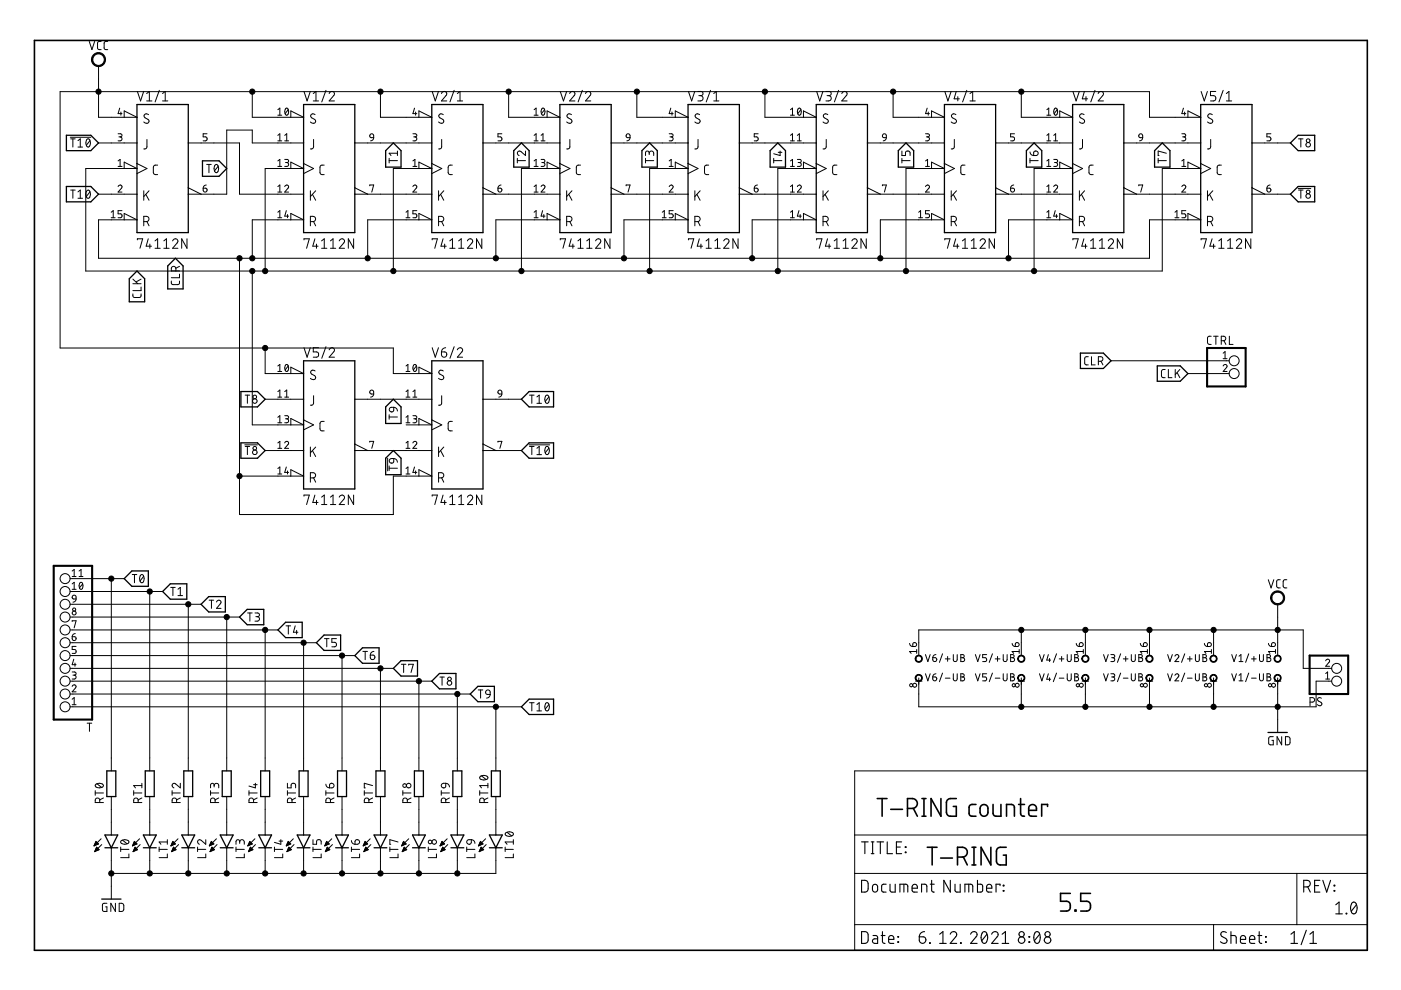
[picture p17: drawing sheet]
<svg xmlns="http://www.w3.org/2000/svg" width="297mm" height="210mm" viewBox="0 0 297 210" stroke-linecap="round" stroke-linejoin="round" font-family="sans-serif">
<g fill="none" stroke="#000" stroke-width=".21">
<path d="M18.9 8.8l.6 1.7 .6-1.7M20.9 14v10.9h8.1l-2.7-1.4v1.4M21.4 8.8h-.5l-.2 .4v1.1l.2 .2h.5M22.8 8.8h-.5l-.2 .4v1.1l.2 .2h.5M29.1 19.4l.7 2 .7-2M31.1 19.8l.6-.4v2M33.8 19.2l-.9 2.4M34.5 19.8l.5-.4v2M53.5 19.4v5.5h10.9l-2.7-1.4v1.4M64.5 19.4l.6 2 .7-2M66.4 19.8l.6-.4v2M69.1 19.2l-.9 2.4"/>
<path d="M69.8 19.8a.55 .55 0 0 1 .8-.4 .55 .55 0 0 1 .1 .9l-.9 1.1h1.1M80.7 19.4v5.5h10.8l-2.7-1.4v1.4M91.6 19.4l.7 2 .7-2M93.6 19.8a.55 .55 0 0 1 .8-.4 .55 .55 0 0 1 .2 .9l-1 1.1h1.1M96.3 19.2l-.9 2.4M97 19.8l.5-.4v2M107.8 19.4v5.5h10.9l-2.7-1.4v1.4M118.8 19.4l.7 2 .6-2M120.8 19.8a.55 .55 0 0 1 .8-.4 .55 .55 0 0 1 .1 .9l-.9 1.1h1.1M123.5 19.2l-.9 2.4M124.1 19.8a.55 .55 0 0 1 .8-.4 .55 .55 0 0 1 .2 .9l-1 1.1h1.2M135 19.4v5.5h10.9l-2.7-1.4v1.4"/>
<path d="M146 19.4l.6 2 .7-2M148 19.4h.6a.44 .44 0 0 1 .5 .4 .44 .44 0 0 1-.5 .5h-.4M150.6 19.2l-.9 2.4M151.3 19.8l.6-.4v2M162.2 19.4v5.5h10.9l-2.8-1.4v1.4M173.1 19.4l.7 2 .7-2M175.1 19.4h.7a.44 .44 0 0 1 .4 .4 .44 .44 0 0 1-.4 .5h-.5M177.8 19.2l-.9 2.4M178.5 19.8a.55 .55 0 0 1 .8-.4 .55 .55 0 0 1 .1 .9l-.9 1.1h1.1M189.4 19.4v5.5h10.8l-2.7-1.4v1.4M200.3 19.4l.7 2 .7-2M202.7 19.4l-.4 1.6h1.1"/>
<path d="M205 19.2l-.9 2.4M205.7 19.8l.5-.4v2M216.5 19.4v5.5h10.9l-2.7-1.4v1.4M227.5 19.4l.7 2 .6-2M229.9 19.4l-.4 1.6h1.1M232.2 19.2l-.9 2.4M232.8 19.8a.55 .55 0 0 1 .8-.4 .55 .55 0 0 1 .2 .9l-1 1.1h1.2M254.7 19.4l.6 2 .7-2M257.8 19.4h-1.2v.9h.7a.57 .57 0 0 1 .5 .5 .57 .57 0 0 1-.5 .6h-.7M259.3 19.2l-.9 2.4M260 19.8l.6-.4v2M14.9 29.1h4.4"/>
<path d="M15 29.4h.9M15.5 29.4v1.8M16.5 29.8l.5-.4v1.8M16.5 31.2h1M18.4 29.5l.3-.1a1.02 1.02 0 0 1 0 1.8 1.09 1.09 0 0 1-.3-1.7zM19.1 29.8l-.8 1M20.9 30.3h8.1M25 28.4h.7l.2 .2-.2 .4h-.5M25 39.6a.41 .41 0 0 1 .6-.4 .41 .41 0 0 1 .2 .7l-.8 .8h.9M25 34.1l.5-.3v1.5M25 35.3h.9M25.4 22.9l-.4 1.2h.9"/>
<path d="M25.5 29a.42 .42 0 0 1 .4 .4 .42 .42 0 0 1-.4 .5h-.5M25.6 23.7v.7M26.3 35.7v-1.3l2.7 1.3h-10.8v21.8h228.2v-21.8h8.2l-2.7-1.3v1.3M29 34.7l2.2 1-2.2 1.1M31.1 21.4h1.1M31.2 29.6l-.1 1.7-.2 .2-.4 .1M31.5 24.3a.51 .51 0 0 0-.8-.1 .51 .51 0 0 0 .1 .8l.6 .3a.47 .47 0 0 1 .1 .6 .47 .47 0 0 1-.6 .2l-.4-.2M33.4 35h-.6l-.3 .5 .1 1.2 .2 .3h.6M34.5 21.4h1.1M39.9 39.8l2.7 1.4M39.9 30.3h10.9v10.9h13.6M43.1 39.9h.5a.42 .42 0 0 1 .3 .5 .42 .42 0 0 1-.4 .3 .42 .42 0 0 1-.4-.4z"/>
<path d="M43.7 39.2l-.5 .3-.1 .4M43.8 34.9h1M43.9 28.4h-.8v.6h.5a.44 .44 0 0 1 .3 .4 .44 .44 0 0 1-.3 .5h-.5M44.3 34.9v1.7M45.6 35l.3-.1a1.04 1.04 0 0 1 0 1.7 1.09 1.09 0 0 1-.3-1.6zM46.2 35.3l-.7 .9M58.9 29.9h.8M58.9 35.3h.8M58.9 23.3l.4-.4v1.5M58.9 28.7l.4-.3v1.5M58.9 34.1l.4-.3v1.5M58.9 39.6l.4-.4v1.5"/>
<path d="M58.9 24.4h.8M60.4 33.8h.6l.2 .3-.2 .3-.5 .1M60.4 39.6a.41 .41 0 0 1 .5-.3 .41 .41 0 0 1 .2 .6l-.7 .8h.8M60.4 29.9h.8M60.4 28.7l.4-.3v1.5M60.6 23l.2-.1a.9 .9 0 0 1 0 1.5 .95 .95 0 0 1-.2-1.4zM60.8 34.5a.41 .41 0 0 1 .4 .4 .41 .41 0 0 1-.4 .4h-.4M61.1 23.3l-.6 .8M61.7 35.7v-1.3l2.7 1.3h-8.2v21.8M64.4 30.3h-10.9v-2.7h-5.4v13.6h-8.2M64.4 34.7l2.1 1-2.1 1.1M66.4 21.4h1.1"/>
<path d="M66.5 29.6l-.1 1.7-.2 .2-.4 .1M66.8 24.3a.5 .5 0 0 0-.8-.1 .5 .5 0 0 0 .1 .8l.6 .3a.47 .47 0 0 1 .2 .6 .47 .47 0 0 1-.7 .2l-.4-.2M68.7 35h-.6l-.3 .5 .1 1.2 .2 .3h.6M75.2 30.3h16.3M75.2 39.8l2.8 1.4M78.4 39.4v-.2h.8l-.4 1.5M78.5 28.5l.3-.1 .3 .1 .1 .7-.7-.1-.1-.3zM79.2 29.2l-.1 .4-.5 .3M82.5 34.1h1.8M82.5 33.6v.9M84.3 32.5h-1.8l.4 .5M84.3 32v1"/>
<path d="M87.5 28.4h.7l.2 .2-.2 .4h-.5M87.5 39.6a.41 .41 0 0 1 .6-.3 .41 .41 0 0 1 .1 .6l-.7 .8h.9M87.5 35.3h.9M87.5 34.1l.5-.3v1.5M87.9 22.9l-.4 1.2h.9M88 29a.42 .42 0 0 1 .4 .4 .42 .42 0 0 1-.4 .5h-.5M88.1 23.7v.7M88.8 35.7v-1.3l2.7 1.3h-8.1v21.8M91.5 34.7l2.2 1-2.2 1.1M93.6 29.6v1.7l-.2 .2-.4 .1M94 24.3a.5 .5 0 0 0-.8-.1 .5 .5 0 0 0 .1 .8l.6 .3a.5 .5 0 0 1 0 .8 .5 .5 0 0 1-.7-.1l-.2-.1M95.9 35h-.6l-.3 .5 .1 1.2 .2 .3h.6"/>
<path d="M97 21.4h1.1M102.4 30.3h16.3M102.4 39.8l2.7 1.4M105.6 39.9h.5a.41 .41 0 0 1 .3 .5 .41 .41 0 0 1-.4 .3 .41 .41 0 0 1-.4-.4zM106.2 39.2l-.5 .3-.1 .4M106.4 28.4h-.8v.6h.5a.43 .43 0 0 1 .3 .4 .43 .43 0 0 1-.3 .5h-.5M109.7 34.1h1.7M109.7 33.6v.9M111.4 32v1l-.9-.8a.48 .48 0 0 0-.8 .1 .48 .48 0 0 0 .4 .7M113.2 29.9h.9M113.2 35.3h.9M113.2 24.4h.9"/>
<path d="M113.2 23.3l.5-.4v1.5M113.2 28.7l.5-.3v1.5M113.2 34.1l.5-.3v1.5M113.2 39.6l.5-.4v1.5M114.7 33.8h.7l.1 .3-.1 .3-.5 .1M114.7 39.6a.41 .41 0 0 1 .6-.3 .41 .41 0 0 1 .1 .6l-.7 .8h.8M114.7 29.9h.8M114.7 28.7l.4-.3v1.5M114.9 23l.2-.1a.88 .88 0 0 1 0 1.5 .93 .93 0 0 1-.2-1.4zM115.1 34.5a.41 .41 0 0 1 .4 .4 .41 .41 0 0 1-.4 .4h-.4M115.5 23.3l-.7 .8M116 35.7v-1.3l2.7 1.3h-8.1v21.8"/>
<path d="M118.7 34.7l2.1 1-2.1 1.1M120.8 29.6v1.7l-.3 .2-.4 .1M121.2 24.3a.5 .5 0 0 0-.8-.1 .5 .5 0 0 0 0 .8l.7 .3a.5 .5 0 0 1 0 .8 .5 .5 0 0 1-.7-.1l-.3-.1M123.1 35h-.6l-.3 .5v1.2l.3 .3h.6M129.6 30.3h16.3M129.6 39.8l2.7 1.4M132.8 39.4v-.2h.8l-.4 1.5M132.9 28.5l.3-.1 .3 .1 .1 .7-.8-.1zM133.6 29.2l-.3 .5-.4 .2M136.9 34.1h1.7M136.9 33.6v.9M137.6 32.5a.48 .48 0 0 1 .5-.5 .48 .48 0 0 1 .5 .5v.5"/>
<path d="M137.6 32.8v-.4a.39 .39 0 0 0-.3-.4 .39 .39 0 0 0-.4 .4v.6M141.9 28.4h.6l.2 .2-.2 .4h-.5M141.9 39.6a.41 .41 0 0 1 .6-.4 .41 .41 0 0 1 .1 .7l-.7 .8h.8M141.9 35.3h.8M141.9 34.1l.4-.3v1.5M142.2 22.9l-.3 1.2h.8M142.3 29a.42 .42 0 0 1 .4 .4 .42 .42 0 0 1-.4 .5h-.4M142.5 23.7v.7M143.2 35.7v-1.3l2.7 1.3h-8.2v21.8M145.9 34.7l2.1 1-2.1 1.1M148 29.6v1.7l-.3 .2-.4 .1M148.3 24.3a.51 .51 0 0 0-.7-.1 .51 .51 0 0 0 0 .8l.6 .3a.49 .49 0 0 1 .1 .8 .49 .49 0 0 1-.8-.1l-.2-.1"/>
<path d="M148.5 20.3a.56 .56 0 0 1 .6 .5 .56 .56 0 0 1-.6 .6h-.5M150.3 35h-.7l-.2 .5v1.2l.2 .3h.7M151.3 21.4h1.1M156.8 30.3h16.3M156.8 39.8l2.7 1.4M159.9 39.9h.5a.42 .42 0 0 1 .3 .5 .42 .42 0 0 1-.4 .3 .42 .42 0 0 1-.4-.4zM160.6 39.2l-.6 .3-.1 .4M160.7 28.4h-.8v.6h.5a.44 .44 0 0 1 .3 .4 .44 .44 0 0 1-.3 .5h-.5M164 34.1h1.8M164 33.6v.9M165 32.3h.8M165.4 32v1l-1.4-.4"/>
<path d="M167.6 29.9h.8M167.6 35.3h.8M167.6 24.4h.8M167.6 23.3l.4-.4v1.5M167.6 28.7l.4-.3v1.5M167.6 34.1l.4-.3v1.5M167.6 39.6l.4-.4v1.5M169.1 33.8h.6l.2 .3-.2 .3-.5 .1M169.1 39.6a.41 .41 0 0 1 .5-.4 .41 .41 0 0 1 .2 .7l-.7 .8h.8M169.1 29.9h.8M169.1 28.7l.4-.3v1.5M169.2 23l.3-.1a.9 .9 0 0 1 0 1.5 .95 .95 0 0 1-.3-1.4z"/>
<path d="M169.5 34.5a.41 .41 0 0 1 .4 .4 .41 .41 0 0 1-.4 .4h-.4M169.8 23.3l-.7 .8M170.3 35.7v-1.3l2.8 1.3h-8.2v21.8M173.1 34.7l2.1 1-2.1 1.1M175.2 29.6l-.1 1.7-.2 .2-.4 .1M175.5 24.3a.51 .51 0 0 0-.7-.1 .51 .51 0 0 0 0 .8l.6 .3a.47 .47 0 0 1 .1 .6 .47 .47 0 0 1-.6 .2l-.4-.2M175.7 20.3a.56 .56 0 0 1 .5 .5 .56 .56 0 0 1-.5 .6h-.6M177.4 35h-.6l-.3 .5 .2 1.4 .7 .1M183.9 30.3h16.3M183.9 39.8l2.7 1.4M187.1 39.4v-.2h.8l-.4 1.5M187.2 28.5l.3-.1 .3 .1 .1 .7-.7-.1-.1-.3z"/>
<path d="M187.9 29.2l-.1 .4-.5 .3M191.2 32v1h.8v-.6a.5 .5 0 0 1 .5-.4 .5 .5 0 0 1 .5 .4v.6M191.2 34.1h1.8M191.2 33.6v.9M196.2 28.4h.7l.2 .2-.2 .4h-.5M196.2 39.6a.41 .41 0 0 1 .6-.3 .41 .41 0 0 1 .1 .6l-.7 .8h.9M196.2 35.3h.9M196.2 34.1l.5-.3v1.5M196.6 22.9l-.4 1.2h.9M196.7 29a.42 .42 0 0 1 .4 .4 .42 .42 0 0 1-.4 .5h-.5M196.8 23.7v.7M197.5 35.7v-1.3l2.7 1.3h-8.1v21.8"/>
<path d="M200.2 34.7l2.2 1-2.2 1.1M202.3 29.6v1.7l-.2 .2-.4 .1M202.7 24.3a.5 .5 0 0 0-.8-.1 .5 .5 0 0 0 .1 .8l.6 .3a.5 .5 0 0 1 0 .8 .5 .5 0 0 1-.7-.1l-.2-.1M203.1 20.5v.9M204.6 35h-.6l-.3 .5 .1 1.2 .2 .3h.6M205.7 21.4h1.1M211.1 30.3h16.3M211.1 39.8l2.7 1.4M214.3 39.9h.5a.42 .42 0 0 1 .3 .5 .42 .42 0 0 1-.4 .3 .42 .42 0 0 1-.4-.4zM214.9 39.2l-.5 .3-.1 .4M215.1 28.4h-.8v.6h.5a.43 .43 0 0 1 .3 .4 .43 .43 0 0 1-.3 .5h-.5M218.4 32.2l.3 .6 .5 .2"/>
<path d="M218.4 34.1h1.7M218.4 33.6v.9M219.3 32.1a.49 .49 0 0 1 .8 .2 .49 .49 0 0 1-.5 .7h-.4zM222 29.9h.8M222 35.3h.8M222 24.4h.8M222 23.3l.4-.4v1.5M222 28.7l.4-.3v1.5M222 34.1l.4-.3v1.5M222 39.6l.4-.4v1.5M223.4 33.8h.6l.2 .3-.2 .3-.4 .1M223.4 39.6a.41 .41 0 0 1 .6-.3 .41 .41 0 0 1 .1 .6l-.7 .8h.8"/>
<path d="M223.4 29.9h.8M223.4 28.7l.4-.3v1.5M223.6 23l.2-.1a.88 .88 0 0 1 0 1.5 .93 .93 0 0 1-.2-1.4zM223.8 34.5a.41 .41 0 0 1 .4 .4 .41 .41 0 0 1-.4 .4h-.4M224.2 23.3l-.7 .8M224.7 35.7v-1.3l2.7 1.3h-8.2v21.8M227.4 34.7l2.1 1-2.1 1.1M229.5 29.6v1.7l-.3 .2-.3 .1M229.8 24.3a.5 .5 0 0 0-.7-.1 .5 .5 0 0 0 0 .8l.6 .3a.5 .5 0 0 1 .1 .8 .5 .5 0 0 1-.8-.1l-.1-.1M230.3 20.5v.9M231.8 35h-.6l-.3 .5v1.2l.3 .3h.6M238.3 30.3h16.3"/>
<path d="M238.3 39.8l2.7 1.4M241.4 39.4v-.2h.9l-.4 1.5M241.6 28.5l.3-.1 .2 .1 .2 .7-.8-.1zM242.3 29.2l-.3 .5-.4 .2M245.6 34.1h1.7M245.6 33.6v.9M247.3 32.5l-1.7-.5v1h.1M250.6 28.4h.6l.2 .2-.2 .4h-.5M250.6 39.6a.41 .41 0 0 1 .6-.4 .41 .41 0 0 1 .1 .7l-.7 .8h.8M250.6 35.3h.8M250.6 34.1l.4-.3v1.5M250.9 22.9l-.3 1.2h.8"/>
<path d="M251 29a.42 .42 0 0 1 .4 .4 .42 .42 0 0 1-.4 .5h-.4M251.2 23.7v.7M251.9 24.9v-1.4l2.7 1.4h-10.9v-5.5h-231v54.4h70.7v5.4h8.1l-2.7-1.3v1.3M254.6 34.7l2.1 1-2.1 1.1M256.7 29.6l-.1 1.7-.2 .2-.4 .1M257 24.3a.5 .5 0 0 0-.7-.1 .5 .5 0 0 0 0 .8l.6 .3a.5 .5 0 0 1 .1 .8 .5 .5 0 0 1-.8-.1l-.2-.1M259 35h-.7l-.2 .5v1.2l.2 .3h.7M260 21.4h1.1M265.5 30.3h8.1M265.5 39.8l2.7 1.4M268.6 39.9h.5a.42 .42 0 0 1 .3 .5 .42 .42 0 0 1-.4 .3 .42 .42 0 0 1-.4-.4zM269.3 39.2l-.6 .3-.1 .4"/>
<path d="M269.5 28.4h-.9v.6h.5a.43 .43 0 0 1 .4 .4 .43 .43 0 0 1-.4 .5h-.5M275.2 40h2.7M275.3 29.4h1M275.8 29.4v1.8M15 40.3h.9M15.5 40.3v1.7M16.5 40.7l.5-.4v1.7M16.5 42h1M18.4 40.4l.3-.1a1.02 1.02 0 0 1 0 1.7 1.08 1.08 0 0 1-.3-1.6zM19.1 40.7l-.8 1M20.9 41.2h8.1M23.6 45l.4-.3v1.5"/>
<path d="M23.6 46.2h.8M25.9 44.7h-.9v.6h.5a.42 .42 0 0 1 .4 .5 .42 .42 0 0 1-.4 .4h-.5M26.3 46.6v-1.3l2.7 1.3h-8.1v8.2h222.8v-8.2h10.9l-2.7-1.3v1.3M28.2 59.2l1 1M29.1 50.9v-.3h1.1l-.5 2M29.9 59.2l-1 .6M30.5 47h.5a.56 .56 0 0 0 .6-.6 .56 .56 0 0 0-.6-.5h-.5v2M30.5 40.4v2.1M30.9 41.2l.7 1.3M31.2 47l.4 .9M31.4 50.6l-.4 1.6h1.1M31.6 40.4l-1.1 1.3"/>
<path d="M31.8 51.8v.8M32.9 51.1l.5-.5v2M32.9 52.6h1.1M34.7 52.6h1.2M34.7 51.1l.6-.5v2M36.3 59.6v.5l.4 .2h1.1l.2-.2 .1-.5M36.3 57.4v-.4a.49 .49 0 0 1 .5-.5 .49 .49 0 0 1 .5 .5v.4M36.6 51.1a.55 .55 0 0 1 .8-.5 .55 .55 0 0 1 .1 .9l-.9 1.1h1.1M38.1 58.1v.8h-1.8M38.1 56.5l-.8 .4M39.6 50.6v2l-1.1-2v2M50.8 54.8v54.3h32.6v-8.2h8.1l-2.7-1.3v1.3"/>
<path d="M53.5 57.5v32.6h10.9l-2.7-1.4v1.4M58.9 40.7h.8M58.9 46.2h.8M58.9 45l.4-.3v1.5M60.7 44.7l-.3 1.1h.8M61 45.5v.7M61.7 46.6v-1.3l2.7 1.3h-10.9v8.2M64.5 50.9v-.3h1.1l-.6 2M65.8 47h.6a.56 .56 0 0 0 .5-.6 .56 .56 0 0 0-.5-.5h-.6v2M65.8 40.4v2.1M66.3 41.2l.6 1.3M66.5 47l.4 .9"/>
<path d="M66.8 50.6l-.5 1.6h1.1M66.9 40.4l-1.1 1.3M67.1 51.8v.8M68.2 52.6h1.1M68.2 51.1l.5-.5v2M70.1 52.6h1.1M70.1 51.1l.5-.5v2M71.9 51.1a.55 .55 0 0 1 .8-.5 .55 .55 0 0 1 .2 .9l-1 1.1h1.1M75 50.6v2l-1.1-2v2M75.2 41.2h16.3M86.1 46.2h.8M86.1 45l.4-.3v1.5"/>
<path d="M88.4 44.7h-.9v.6h.5a.42 .42 0 0 1 .4 .5 .42 .42 0 0 1-.4 .4h-.5M88.8 46.6v-1.3l2.7 1.3h-13.5v8.2M91.6 50.9v-.3h1.1l-.5 2M93 47h.5a.56 .56 0 0 0 .6-.6 .56 .56 0 0 0-.6-.5h-.5v2M93 40.4v2.1M93.4 41.2l.7 1.3M93.6 47l.5 .9M93.9 50.6l-.4 1.6h1.1M94.1 40.4l-1.1 1.3M94.3 51.8v.8M95.4 52.6h1.1M95.4 51.1l.5-.5v2"/>
<path d="M97.2 52.6h1.1M97.2 51.1l.6-.5v2M99.1 51.1a.55 .55 0 0 1 .8-.5 .55 .55 0 0 1 .2 .9l-1 1.1h1.1M102.2 50.6v2l-1.2-2v2M102.4 41.2h16.3M113.2 40.7h.9M113.2 46.2h.9M113.2 45l.5-.3v1.5M115 44.7l-.3 1.1h.8M115.3 45.5v.7M116 46.6v-1.3l2.7 1.3h-13.6v8.2M118.8 50.9v-.3h1.1l-.5 2"/>
<path d="M120.1 47h.6a.56 .56 0 0 0 .6-.6 .56 .56 0 0 0-.6-.5h-.6v2M120.1 40.4v2.1M120.6 41.2l.7 1.3M120.8 47l.5 .9M121.1 50.6l-.4 1.6h1.1M121.3 40.4l-1.2 1.3M121.5 51.8v.8M122.5 52.6h1.2M122.5 51.1l.6-.5v2M124.4 52.6h1.1M124.4 51.1l.6-.5v2M126.3 51.1a.55 .55 0 0 1 .8-.5 .55 .55 0 0 1 .1 .9l-.9 1.1h1.1"/>
<path d="M129.3 50.6v2l-1.1-2v2M129.6 41.2h16.3M140.4 46.2h.8M140.4 45l.4-.3v1.5M142.7 44.7h-.8v.6h.5a.42 .42 0 0 1 .3 .5 .42 .42 0 0 1-.3 .4h-.5M143.2 46.6v-1.3l2.7 1.3h-13.6v8.2M146 50.9v-.3h1.1l-.6 2M147.3 47h.6a.56 .56 0 0 0 .5-.6 .56 .56 0 0 0-.5-.5h-.6v2M147.3 40.4v2.1M147.8 41.2l.6 1.3M148 47l.4 .9M148.3 50.6l-.5 1.6h1.1"/>
<path d="M148.4 40.4l-1.1 1.3M148.6 51.8v.8M149.7 52.6h1.1M149.7 51.1l.6-.5v2M151.6 52.6h1.1M151.6 51.1l.5-.5v2M153.4 51.1a.55 .55 0 0 1 .8-.5 .55 .55 0 0 1 .2 .9l-1 1.1h1.2M156.5 50.6v2l-1.1-2v2M156.8 41.2h16.3M167.6 40.7h.8M167.6 46.2h.8M167.6 45l.4-.3v1.5"/>
<path d="M169.4 44.7l-.3 1.1h.8M169.7 45.5v.7M170.3 46.6v-1.3l2.8 1.3h-13.6v8.2M173.1 50.9v-.3h1.2l-.6 2M174.5 47h.5a.56 .56 0 0 0 .6-.6 .56 .56 0 0 0-.6-.5h-.5v2M174.5 40.4v2.1M174.9 41.2l.7 1.3M175.2 47l.4 .9M175.5 50.6l-.5 1.6h1.1M175.6 40.4l-1.1 1.3M175.8 51.8v.8M176.9 52.6h1.1"/>
<path d="M176.9 51.1l.5-.5v2M178.8 52.6h1.1M178.8 51.1l.5-.5v2M180.6 51.1a.55 .55 0 0 1 .8-.5 .55 .55 0 0 1 .2 .9l-1 1.1h1.1M183.7 50.6v2l-1.2-2v2M183.9 41.2h16.3M194.8 46.2h.8M194.8 45l.4-.3v1.5M197.1 44.7h-.9v.6h.5a.42 .42 0 0 1 .4 .5 .42 .42 0 0 1-.4 .4h-.5M197.5 46.6v-1.3l2.7 1.3h-13.6v8.2M200.3 50.9v-.3h1.1l-.5 2M201.7 47h.5a.56 .56 0 0 0 .6-.6 .56 .56 0 0 0-.6-.5h-.5v2"/>
<path d="M201.7 40.4v2.1M202.1 41.2l.7 1.3M202.3 47l.5 .9M202.6 50.6l-.4 1.6h1.1M202.8 40.4l-1.1 1.3M203 51.8v.8M204 52.6h1.2M204 51.1l.6-.5v2M205.9 52.6h1.1M205.9 51.1l.6-.5v2M207.8 51.1a.55 .55 0 0 1 .8-.5 .55 .55 0 0 1 .1 .9l-.9 1.1h1.1M210.8 50.6v2l-1.1-2v2"/>
<path d="M211.1 41.2h16.3M222 40.7h.8M222 46.2h.8M222 45l.4-.3v1.5M223.7 44.7l-.3 1.1h.8M224 45.5v.7M224.7 46.6v-1.3l2.7 1.3h-13.6v8.2M227.5 50.9v-.3h1.1l-.6 2M228.9 47h.5a.56 .56 0 0 0 .6-.6 .56 .56 0 0 0-.6-.5h-.5v2M228.9 40.4v2.1M229.3 41.2l.7 1.3M229.5 47l.5 .9"/>
<path d="M229.8 50.6l-.4 1.6h1.1M230 40.4l-1.1 1.3M230.1 51.8v.8M231.2 52.6h1.1M231.2 51.1l.6-.5v2M233.1 52.6h1.1M233.1 51.1l.6-.5v2M235 51.1a.55 .55 0 0 1 .8-.5 .55 .55 0 0 1 .1 .9l-.9 1.1h1.1M238 50.6v2l-1.1-2v2M238.3 41.2h16.3M249.1 46.2h.9M249.1 45l.4-.3v1.5"/>
<path d="M251.4 44.7h-.8v.6h.5a.42 .42 0 0 1 .3 .5 .42 .42 0 0 1-.3 .4h-.5M254.7 50.9v-.3h1.1l-.6 2M256 47h.6a.56 .56 0 0 0 .5-.6 .56 .56 0 0 0-.5-.5h-.6v2M256 40.4v2.1M256.5 41.2l.6 1.3M256.7 47l.4 .9M257 50.6l-.5 1.6h1.1M257.1 40.4l-1.1 1.3M257.3 51.8v.8M258.4 52.6h1.1M258.4 51.1l.6-.5v2M260.3 52.6h1.1"/>
<path d="M260.3 51.1l.5-.5v2M262.1 51.1a.55 .55 0 0 1 .8-.5 .55 .55 0 0 1 .2 .9l-1 1.1h1.1M265.2 50.6v2l-1.1-2v2M265.5 41.2h8.1M275.3 40.3h1M275.8 40.3v1.7M28.2 62.3v.5l.4 .3h1.1l.2-.3v-.5M28.2 60.2h1.7M29.9 60.9v.7h-1.7M56.2 73.8v5.4h8.2l-2.7-1.3v1.3M58.9 77.6l.4-.3v1.5M58.9 78.8h.8"/>
<path d="M60.6 77.4l.2-.1a.88 .88 0 0 1 0 1.5 .95 .95 0 0 1-.2-1.4zM61.1 77.6l-.6 .8M64.5 73.7l.6 2 .7-2M66.8 78.7a.49 .49 0 0 0-.7-.1 .49 .49 0 0 0 0 .7l.6 .4a.46 .46 0 0 1 .2 .6 .46 .46 0 0 1-.7 .2l-.4-.3M67.5 73.7h-1.1v.9h.7a.57 .57 0 0 1 .5 .6 .57 .57 0 0 1-.5 .5h-.7M69.1 73.5l-.9 2.5M69.8 74.2a.55 .55 0 0 1 .8-.5 .55 .55 0 0 1 .1 .9l-.9 1.1h1.1M86.1 77.6l.4-.3v1.5M86.1 78.8h.8M87.7 77.4l.3-.1a.88 .88 0 0 1 0 1.5 .91 .91 0 0 1-.3-1.4zM88.3 77.6l-.7 .8M91.6 73.7l.7 2 .7-2"/>
<path d="M93.6 74.6h.7a.57 .57 0 0 1 .4 .6 .57 .57 0 0 1-.6 .5 .57 .57 0 0 1-.5-.5zM94 78.7a.49 .49 0 0 0-.8-.1 .49 .49 0 0 0 .1 .7l.6 .4a.51 .51 0 0 1 0 .7 .51 .51 0 0 1-.7 0l-.2-.2M94.5 73.7l-.6 .3-.3 .6M96.3 73.5l-.9 2.5M97 74.2a.55 .55 0 0 1 .7-.5 .55 .55 0 0 1 .2 .9l-.9 1.1h1.1M230.7 75.6h-.5l-.2 .4v1.1l.2 .2 .5 .1M231.4 75.6v1.8h.8M232.9 76.6h.5a.49 .49 0 0 0 .4-.5 .49 .49 0 0 0-.4-.5h-.5v1.8M233.4 76.6l.4 .8M235.6 76.5h25M247 78.3l-.5 .1-.2 .3v1.1l.2 .3h.5M247.7 78.3v1.8h.8"/>
<path d="M249.2 78.3v1.8M249.6 79l.5 1.1M250.1 78.3l-.9 1.1M251.9 79.2h8.7M256.8 71.3h-.5l-.3 .4 .1 1.1 .2 .2h.5M257.3 71.3h1M257.8 71.3v1.7M258.9 72.2h.5a.48 .48 0 0 0 .5-.4 .48 .48 0 0 0-.5-.5h-.5v1.7M259.3 77.6a.41 .41 0 0 1 .6-.3 .41 .41 0 0 1 .1 .6l-.7 .9h.9M259.3 74.9l.4-.4v1.6M259.3 76.1h.9M259.5 72.2l.4 .8"/>
<path d="M260.6 71.3v1.7h.8M51.9 94.3h2.7M52 94.7h.9M52 83.8h.9M52.5 83.8v1.7M52.5 94.7v1.7M56.2 84.6h8.2M56.2 95.5h8.2M58.9 83l.4-.3v1.5M58.9 88.5l.4-.4v1.5M58.9 93.9l.4-.3v1.5M58.9 99.3l.4-.3v1.5"/>
<path d="M58.9 84.2h.8M58.9 89.6h.8M58.9 95.1h.8M60.4 88.1h.5l.3 .3-.2 .4h-.5M60.4 93.9a.41 .41 0 0 1 .5-.3 .41 .41 0 0 1 .2 .6l-.7 .9h.8M60.4 83l.4-.3v1.5M60.4 84.2h.8M60.7 99l-.3 1.2h.8M60.8 88.8a.42 .42 0 0 1 .4 .4 .42 .42 0 0 1-.4 .4h-.4M61 99.8v.7M64.4 89l2.1 1.1-2.1 1M65.8 94.8v2"/>
<path d="M66.3 95.6l.6 1.2M66.5 83.9l-.1 1.7-.2 .3h-.4M66.9 94.8l-1.1 1.2M68.7 89.3l-.6 .1-.3 .4 .1 1.3 .2 .2 .6 .1M75.2 94.1l2.8 1.4M75.2 84.6h16.3M75.2 95.5h16.3M78.4 93.7v-.1h.8l-.4 1.5M78.5 82.8l.3-.1 .3 .1 .1 .7-.7-.1-.1-.3zM79.2 83.5l-.1 .4-.5 .3M82.2 97.2v2.6M82.5 87.9v1"/>
<path d="M82.5 98.8v1M82.5 88.4h1.8M82.5 99.3h1.8M82.7 86.5l.8-.1v.5a.48 .48 0 0 1-.7 .4 .48 .48 0 0 1-.1-.8zM82.7 97.3l.8-.1v.6a.48 .48 0 0 1-.7 .3 .48 .48 0 0 1-.1-.8zM83.5 86.4l.5 .2 .3 .5M83.5 97.2l.5 .3 .3 .5M86.1 83l.4-.3v1.5M86.1 88.5l.4-.4v1.5M86.1 93.9l.4-.3v1.5M86.1 99.3l.4-.3v1.5M86.1 84.2h.8"/>
<path d="M86.1 89.6h.8M86.1 95.1h.8M86.1 90.1h5.4l-2.7-1.4v1.4M87.5 88.1l.7 .1 .2 .2-.2 .4h-.5M87.5 93.9a.41 .41 0 0 1 .6-.3 .41 .41 0 0 1 .1 .6l-.7 .9h.9M87.5 83l.5-.3v1.5M87.5 84.2h.9M87.9 99l-.4 1.2h.9M88 88.8a.42 .42 0 0 1 .4 .4 .42 .42 0 0 1-.4 .4h-.5M88.1 99.8v.7M91.5 89l2.2 1.1-2.2 1M93 94.8v2"/>
<path d="M93.4 95.6l.7 1.2M93.6 83.9v1.7l-.2 .3h-.4M94.1 94.8l-1.1 1.2M95.9 89.3l-.6 .1-.3 .4 .1 1.3 .2 .2 .6 .1M102.4 84.6h8.2M102.4 95.5h8.2M102.4 94.1l2.7 1.4M105.6 93.7v-.1h.8l-.4 1.5M105.7 82.8l.3-.1 .3 .1 .1 .7-.7-.1zM106.4 83.5l-.1 .4-.6 .3M112.2 94.3h4.3M112.3 94.7h.9"/>
<path d="M112.3 83.8h.9M112.8 83.8v1.7M112.8 94.7v1.7M113.8 84.2l.5-.4v1.7M113.8 95l.5-.3v1.7M113.8 85.5h1M113.8 96.4h1M115.7 83.9l.3-.1a1.02 1.02 0 0 1 0 1.7 1.1 1.1 0 0 1-.3-1.6zM115.7 94.8l.3-.1a1.02 1.02 0 0 1 0 1.7 1.11 1.11 0 0 1-.3-1.6zM116.4 84.2l-.8 .9M116.4 95l-.8 1M50.8 100.9h13.6l-2.7-1.3v1.3"/>
<path d="M58.9 100.5h.8M64.5 105.2v-.2h1.1l-.6 2M65.8 101.3h.6a.55 .55 0 0 0 .5-.5 .55 .55 0 0 0-.5-.6h-.6v2M66.5 101.3l.4 .9M66.8 105l-.5 1.5h1.1M67.1 106.1v.9M68.2 105.4l.5-.4v2M68.2 107h1.1M70.1 105.4l.5-.4v2M70.1 107h1.1M71.9 105.4a.56 .56 0 0 1 .8-.4 .56 .56 0 0 1 .2 .9l-1 1.1h1.1M75 105v2l-1.1-2v2"/>
<path d="M86.1 100.5h.8M91.6 105.2v-.2h1.1l-.5 2M93 101.3h.5a.55 .55 0 0 0 .6-.5 .55 .55 0 0 0-.6-.6h-.5v2M93.6 101.3l.5 .9M93.9 105l-.4 1.5h1.1M94.3 106.1v.9M95.4 105.4l.5-.4v2M95.4 107h1.1M97.2 105.4l.6-.4v2M97.2 107h1.1M99.1 105.4a.56 .56 0 0 1 .8-.4 .56 .56 0 0 1 .2 .9l-1 1.1h1.1M102.2 105v2l-1.2-2v2"/>
<path d="M14.9 136.3h52.2M14.9 139h60.3M14.9 133.6h44M14.9 130.8h35.9M14.9 128.1h27.7M14.9 125.4h19.6M14.9 122.7h11.4M15.3 135h.5a.42 .42 0 0 1 .3 .5 .42 .42 0 0 1-.4 .3 .42 .42 0 0 1-.4-.4zM15.3 121.1l.4-.3v1.4M15.3 123.8l.4-.3v1.4M15.3 131.8v-.2h.8l-.4 1.5M15.3 124.9h.8"/>
<path d="M15.3 122.2h.8M15.4 126.3l.3-.1 .3 .1 .1 .7-.7-.1-.1-.3zM15.6 139.8l-.3 1.1h.8M16 134.3l-.6 .3-.1 .4M16.1 137.1h-.8v.6h.5a.42 .42 0 0 1 .3 .4 .42 .42 0 0 1-.3 .4h-.5M16.1 127l-.1 .4-.5 .3M16.8 122.2h.8M16.8 121.1l.4-.3v1.4M17 123.6l.2-.1a.88 .88 0 0 1 0 1.4 .93 .93 0 0 1-.2-1.3zM17.5 123.8l-.7 .8M23.6 122.7v40.7M28 121.8h1"/>
<path d="M28.5 121.8v1.7M29.8 121.9l.3-.1a1.02 1.02 0 0 1 0 1.7 1.06 1.06 0 0 1-.3-1.6zM30.5 122.2l-.8 1M31.7 125.4v38M36.2 124.5h.9M36.7 124.5v1.8M37.7 124.9l.5-.4v1.8M37.7 126.3h1M39.9 128.1v35.3M44.3 127.3h1M44.8 127.3v1.7M45.9 127.6a.46 .46 0 0 1 .7-.3 .46 .46 0 0 1 .1 .7l-.8 1h1"/>
<path d="M48.1 130.8v32.6M52.5 130h1M53 130v1.7M54.1 130h.5a.39 .39 0 0 1 .4 .4 .39 .39 0 0 1-.4 .3h-.3M54.5 130.7a.48 .48 0 0 1 .5 .5 .48 .48 0 0 1-.5 .5h-.4M56.2 133.6v29.8M60.6 132.7h1M61.1 132.7v1.7M62.6 132.7l-.4 1.3h1M62.9 133.6v.8M64.4 136.3v27.1M68.8 135.4h1"/>
<path d="M69.3 135.4v1.7M71.3 135.4h-.9v.8h.5a.48 .48 0 0 1 .4 .5 .48 .48 0 0 1-.4 .4h-.5M72.5 139v24.4M76.9 138.1h1M77.4 138.1v1.8M78.5 138.9h.6a.48 .48 0 0 1 .4 .5 .48 .48 0 0 1-.5 .4 .48 .48 0 0 1-.5-.4zM79.3 138.1l-.5 .2-.3 .6M192.8 136.4l.3 .5 .4 .2M193.6 136.4a.42 .42 0 0 1 .7 .1 .42 .42 0 0 1-.4 .6h-.4zM194.4 138.1h-1.6l.4 .4M194.4 137.7v.8M194.8 139v-5.4h81.5v8.1h6"/>
<path d="M196.2 138.8l.5 1.5 .5-1.5M197.8 139.4h.5a.42 .42 0 0 1 .3 .5 .42 .42 0 0 1-.4 .4 .42 .42 0 0 1-.4-.4zM198.4 138.8l-.4 .1-.2 .5M199.8 138.6l-.6 1.8M200.4 139.7h1M200.9 139.2v1M202.1 138.8v1.1a.41 .41 0 0 0 .4 .4 .41 .41 0 0 0 .4-.4v-1.1M203.7 138.8l.7 .1v.3l-.3 .2a.41 .41 0 0 1 .4 .5 .41 .41 0 0 1-.4 .4h-.4zM203.7 139.4h.4M206.8 138.8l.5 1.5 .5-1.5M209.2 138.8h-.9v.6h.6a.42 .42 0 0 1 .3 .5 .42 .42 0 0 1-.3 .4h-.6M210.4 138.6l-.7 1.8"/>
<path d="M211 139.7h1M211.5 139.2v1M212.7 138.8v1.1a.41 .41 0 0 0 .4 .4 .41 .41 0 0 0 .4-.4v-1.1M214.3 138.8l.6 .1 .1 .3-.3 .2a.41 .41 0 0 1 .4 .5 .41 .41 0 0 1-.4 .4h-.4zM214.3 139.4h.4M214.6 136.4l.3 .5 .4 .2M215.3 136.4a.42 .42 0 0 1 .7 .1 .42 .42 0 0 1-.3 .6h-.4zM216.1 138.1h-1.5l.3 .4M216.1 137.7v.8M216.5 133.6v5.4M220.4 138.8l.5 1.5 .5-1.5M222.3 138.8l-.4 1.2h.9"/>
<path d="M222.5 139.6v.7M224 138.6l-.7 1.8M224.6 139.7h1M225.1 139.2v1M226.3 138.8v1.1a.42 .42 0 0 0 .4 .4 .42 .42 0 0 0 .4-.4v-1.1M227.9 138.8l.6 .1 .1 .3-.3 .2a.41 .41 0 0 1 .4 .5 .41 .41 0 0 1-.4 .4h-.4zM227.9 139.4h.4M228.2 136.4l.1 .4 .5 .3M228.9 136.4a.42 .42 0 0 1 .7 .1 .42 .42 0 0 1-.3 .6h-.5zM229.7 138.1h-1.5l.3 .4M229.7 137.7v.8M230.1 133.6v5.4"/>
<path d="M234 138.8l.5 1.5 .5-1.5M235.5 138.8h.7l.1 .2-.1 .4h-.5M235.9 139.4a.41 .41 0 0 1 .4 .5 .41 .41 0 0 1-.4 .4h-.4M237.6 138.6l-.7 1.8M238.2 139.7h1M238.7 139.2v1M239.9 138.8v1.1a.42 .42 0 0 0 .4 .4 .42 .42 0 0 0 .4-.4v-1.1M241.4 138.8l.7 .1 .1 .3-.3 .2a.41 .41 0 0 1 .4 .5 .41 .41 0 0 1-.4 .4h-.5zM241.4 139.4h.5M241.8 136.4l.1 .4 .5 .3M242.5 136.4a.42 .42 0 0 1 .7 .1 .42 .42 0 0 1-.4 .6h-.4zM243.3 138.1h-1.5l.3 .4"/>
<path d="M243.3 137.7v.8M243.7 133.6v5.4M247.6 138.8l.5 1.5 .5-1.5M249.1 139.1a.41 .41 0 0 1 .6-.3 .41 .41 0 0 1 .1 .6l-.7 .9h.8M251.2 138.6l-.7 1.8M251.8 139.7h1M252.3 139.2v1M253.4 138.8v1.1a.41 .41 0 0 0 .5 .4 .41 .41 0 0 0 .4-.4v-1.1M255 138.8l.7 .1 .1 .3-.3 .2a.41 .41 0 0 1 .4 .5 .41 .41 0 0 1-.4 .4h-.5zM255 139.4h.5M255.4 136.4l.1 .4 .5 .3M256.1 136.4a.42 .42 0 0 1 .7 .1 .42 .42 0 0 1-.4 .6h-.4z"/>
<path d="M256.8 138.1h-1.4l.3 .4M256.8 137.7v.8M257.3 133.6v5.4M261.2 138.8l.4 1.5 .5-1.5M262.7 139.1l.4-.3v1.5M264.8 138.6l-.7 1.8M265.3 139.7h1M265.9 139.2v1M267 138.8v1.1a.41 .41 0 0 0 .5 .4 .41 .41 0 0 0 .4-.4v-1.1M268.6 138.8l.7 .1 .1 .3-.4 .2a.41 .41 0 0 1 .5 .5 .41 .41 0 0 1-.5 .4h-.4zM268.6 139.4h.4M268.9 122.9l.6 1.8 .6-1.8"/>
<path d="M268.9 136.4l.2 .4 .5 .3M269.7 136.4a.42 .42 0 0 1 .7 .1 .42 .42 0 0 1-.4 .6h-.4zM270.4 138.1h-1.5l.4 .4M270.4 137.7v.8M270.9 128.1v10.9M271.4 122.9h-.5l-.2 .4v1.1l.2 .2 .5 .1M272.8 122.9h-.5l-.2 .4v1.1l.2 .2 .5 .1M14.9 144.4h76.6M14.9 141.7h68.5M14.9 149.9h95.7M14.9 147.2h84.8M15.3 145.5a.41 .41 0 0 1 .6-.3 .41 .41 0 0 1 .1 .7l-.7 .8h.8"/>
<path d="M15.3 142.5h.5l.3 .2-.2 .4-.4 .1M15.3 148.3l.4-.4v1.5M15.3 149.4h.8M15.7 143.2a.41 .41 0 0 1 .4 .4 .41 .41 0 0 1-.4 .4h-.4M15.9 140.6v.7M18.5 153.3h1M19 153.3v1.8M80.7 141.7v21.7M85.1 140.8h1M85.6 140.8v1.8M86.7 141v-.2h.9l-.5 1.8M88.8 144.4v19"/>
<path d="M93.3 143.6h.9M93.7 143.6v1.7M97 147.2v16.2M101.4 146.3h1M101.9 146.3v1.7M103.1 146.5l.3-.2 .4 .2 .1 .7-.8-.1-.1-.2zM103.9 147.2l-.2 .6-.5 .2M105.1 149.9v13.5M112.3 149h.9M112.8 149v1.7M113.8 149.4l.5-.4v1.7M113.8 150.7h1"/>
<path d="M115.7 149.1l.3-.1a1.02 1.02 0 0 1 0 1.7 1.11 1.11 0 0 1-.3-1.6zM116.4 149.4l-.8 .9M194.1 144.4h1.4M194.8 143.7v6.2h84.2v-5.5h3.3M196.2 142.9l.5 1.5 .5-1.5M197.8 143.5h.5a.42 .42 0 0 1 .3 .5 .42 .42 0 0 1-.5 .4 .42 .42 0 0 1-.3-.5zM198.4 142.9l-.4 .1-.2 .5M199.8 142.7l-.6 1.8M200.4 143.8h1M202.1 142.9v1a.41 .41 0 0 0 .4 .5 .41 .41 0 0 0 .4-.5v-1M203.7 142.9l.7 .1v.3l-.3 .2a.41 .41 0 0 1 .4 .4 .41 .41 0 0 1-.4 .5h-.4zM203.7 143.5h.4"/>
<path d="M206.8 142.9l.5 1.5 .5-1.5M209.2 142.9h-.9v.6h.6a.42 .42 0 0 1 .3 .4 .42 .42 0 0 1-.3 .5h-.6M210.4 142.7l-.7 1.8M211 143.8h1M212.7 142.9v1a.41 .41 0 0 0 .4 .5 .41 .41 0 0 0 .4-.5v-1M214.3 142.9l.6 .1 .1 .3-.3 .2a.41 .41 0 0 1 .4 .4 .41 .41 0 0 1-.4 .5h-.4zM214.3 143.5h.4M215.9 144.4h1.3M216.5 143.7v6.2M220.4 142.9l.5 1.5 .5-1.5M222.3 142.9l-.4 1.1h.9M222.5 143.7v.7"/>
<path d="M224 142.7l-.7 1.8M224.6 143.8h1M226.3 142.9v1a.42 .42 0 0 0 .4 .5 .42 .42 0 0 0 .4-.5v-1M227.9 142.9l.6 .1 .1 .3-.3 .2a.41 .41 0 0 1 .4 .4 .41 .41 0 0 1-.4 .5h-.4zM227.9 143.5h.4M229.4 144.4h1.4M230.1 143.7v6.2M234 142.9l.5 1.5 .5-1.5M235.5 142.9h.7l.1 .2-.1 .4h-.5M235.9 143.5a.41 .41 0 0 1 .4 .4 .41 .41 0 0 1-.4 .5h-.4M237.6 142.7l-.7 1.8M238.2 143.8h1"/>
<path d="M239.9 142.9v1a.42 .42 0 0 0 .4 .5 .42 .42 0 0 0 .4-.5v-1M241.4 142.9l.7 .1 .1 .3-.3 .2a.41 .41 0 0 1 .4 .4 .41 .41 0 0 1-.4 .5h-.5zM241.4 143.5h.5M243 144.4h1.4M243.7 143.7v6.2M247.6 142.9l.5 1.5 .5-1.5M249.1 143.2a.41 .41 0 0 1 .6-.3 .41 .41 0 0 1 .1 .6l-.7 .9h.8M251.2 142.7l-.7 1.8M251.8 143.8h1M253.4 142.9v1a.41 .41 0 0 0 .5 .5 .41 .41 0 0 0 .4-.5v-1M255 142.9l.7 .1 .1 .3-.3 .2a.41 .41 0 0 1 .4 .4 .41 .41 0 0 1-.4 .5h-.5zM255 143.5h.5"/>
<path d="M256.6 144.4h1.4M257.3 143.7v6.2M261.2 142.9l.4 1.5 .5-1.5M262.7 143.2l.4-.3v1.5M262.7 140.3h.8M262.7 144.4h.8M264.8 142.7l-.7 1.8M265.3 143.8h1M267 142.9v1a.41 .41 0 0 0 .5 .5 .41 .41 0 0 0 .4-.5v-1M268.6 142.9l.7 .1 .1 .3-.4 .2a.41 .41 0 0 1 .5 .4 .41 .41 0 0 1-.5 .5h-.4zM268.6 143.5h.4M270 156.2h-.8l-.2 .2v1.3l.2 .2h.8v-.9h-.3"/>
<path d="M270.2 144.4h1.4M270.9 143.7v11.6M271.7 156.2v1.7l-.9-1.7v1.7M272.5 156.2h.7l.3 .3v1.1l-.3 .3h-.7zM277.7 148.9h.5a.48 .48 0 0 0 .5-.5 .48 .48 0 0 0-.5-.5h-.5v1.7M280.2 148a.44 .44 0 0 0-.7 0 .44 .44 0 0 0 0 .6l.6 .3a.44 .44 0 0 1 0 .7 .44 .44 0 0 1-.6-.1l-.2-.1M281.1 140.1a.41 .41 0 0 1 .5-.3 .41 .41 0 0 1 .2 .6l-.7 .9h.8M281.1 142.8l.4-.3v1.5M281.1 144h.8M20 179.3h.1M20 179.2h.3M20.1 179h.6"/>
<path d="M20.1 178.9h.8M20.2 178.8h.5M20.2 167.6v1M20.2 168.1h1.7M20.2 178.6h.4M20.3 166.3a1.09 1.09 0 0 1 1.6 .3 1.02 1.02 0 0 1-1.7 0zM20.3 178.5h.2M20.3 178.4l.6 .5-1 .4zM20.3 180h.5M20.4 179.8h.3M20.4 179.7h.2M20.5 179.6l.5 .5-.9 .5z"/>
<path d="M20.6 166.2l.9 .7M21.1 170.2v-.5a.48 .48 0 0 0-.4-.5 .48 .48 0 0 0-.5 .5v.5h1.7M21.4 177.8l-1.5 1.5M21.6 179.1l-1.5 1.5M21.9 169.2l-.8 .4M23.6 168.9v8.1M23.6 179.7v10.9M25.6 179.6v1M25.7 178.2a1.11 1.11 0 0 1 1.6 .3 1.02 1.02 0 0 1-1.7 0zM26 178.1l.9 .8M28.1 179.3h.1M28.2 179.2h.3"/>
<path d="M28.2 179h.6M28.3 178.9h.7M28.3 168.1h1.8M28.3 167.6v1M28.3 178.8h.6M28.4 178.6h.3M28.4 178.5h.2M28.5 180h.5M28.5 178.4l.5 .5-.9 .4zM28.5 179.8h.4M28.6 179.7h.1M28.6 179.6l.6 .5-1 .5z"/>
<path d="M29.3 170.2v-.5a.48 .48 0 0 0-.5-.5 .48 .48 0 0 0-.5 .5v.5h1.8M29.6 177.8l-1.5 1.5M29.7 179.1l-1.5 1.5M30.1 169.2l-.8 .4M30.1 166.6h-1.8l.4 .4M30.1 166.1v.9M31.7 168.9v8.1M31.7 179.7v5.5M33.7 179.6v1M35.5 178v1M35.5 178.5h-1.8l.4 .5M36.3 179.3h.1"/>
<path d="M36.3 179.2h.3M36.4 179h.6M36.4 178.9h.8M36.5 168.1h1.7M36.5 167.6v1M36.5 178.8h.5M36.5 178.6h.4M36.6 178.5h.2M36.6 180h.5M36.6 178.4l.6 .5-1 .4zM36.7 179.8h.3M36.7 179.7h.2"/>
<path d="M36.8 179.6l.5 .5-.9 .5zM37.4 170.2v-.5a.48 .48 0 0 0-.4-.5 .48 .48 0 0 0-.5 .5v.5h1.7M37.7 177.8l-1.5 1.5M37.9 179.1l-1.5 1.5M38.2 166.1v.9l-.9-.8a.48 .48 0 0 0-.8 .2 .48 .48 0 0 0 .4 .6M38.2 169.2l-.8 .4M39.9 168.9v8.1M39.9 179.7v5.5M41.9 179.6v1M43.6 178v1l-.9-.8a.48 .48 0 0 0-.8 .1 .48 .48 0 0 0 .4 .7M44.4 179.3h.1M44.5 179.2h.3"/>
<path d="M44.5 179h.6M44.6 178.9h.7M44.6 168.1h1.8M44.6 167.6v1M44.6 178.8h.6M44.7 178.6h.4M44.7 178.5h.2M44.8 180h.5M44.8 178.4l.5 .5-.9 .4zM44.9 179.8h.2M44.9 179.7h.1M44.9 179.6l.6 .5-1 .5z"/>
<path d="M45.4 166.6a.49 .49 0 0 1 .5-.5 .49 .49 0 0 1 .5 .5v.4M45.4 166.9v-.4a.38 .38 0 0 0-.4-.4 .38 .38 0 0 0-.4 .4v.5M45.6 170.2v-.5a.49 .49 0 0 0-.5-.5 .49 .49 0 0 0-.5 .5v.5h1.8M45.9 177.8l-1.5 1.5M46 179.1l-1.5 1.5M46.4 169.2l-.8 .4M48.1 168.9v8.1M48.1 179.7v5.5M50 179.6v1M50.8 178.5a.49 .49 0 0 1 .5-.5 .49 .49 0 0 1 .5 .5v.5M50.8 178.8v-.4a.39 .39 0 0 0-.4-.4 .39 .39 0 0 0-.4 .4v.6M52.6 179.3h.1"/>
<path d="M52.6 179.2h.4M52.7 179h.6M52.7 178.9h.8M52.8 168.1h1.7M52.8 167.6v1M52.8 178.8h.5M52.9 178.6h.3M52.9 178.5h.2M52.9 180h.5M53 178.4l.5 .5-1 .4zM53 179.8h.3M53.1 179.7h.1"/>
<path d="M53.1 179.6l.5 .5-.9 .5zM53.8 170.2v-.5a.49 .49 0 0 0-.5-.5 .49 .49 0 0 0-.5 .5v.5h1.7M53.8 166.4h.7M54 177.8l-1.5 1.5M54.1 166.1v.9l-1.3-.3M54.2 179.1l-1.5 1.5M54.5 169.2l-.7 .4M56.2 168.9v8.1M56.2 179.7v5.5M58.2 179.6v1M59.2 178.3h.7M59.5 178v1l-1.3-.4"/>
<path d="M60.7 179.3h.1M60.8 179.2h.3M60.8 179h.6M60.9 178.9h.7M60.9 166.1v.9h.8v-.5a.48 .48 0 0 1 .5-.4 .48 .48 0 0 1 .5 .4v.5M60.9 167.6v1M60.9 168.1h1.8M60.9 178.8h.6M61 178.6h.4M61 178.5h.2M61.1 180h.5M61.1 178.4l.6 .5-1 .4z"/>
<path d="M61.2 179.8h.2M61.2 179.7h.1M61.2 179.6l.6 .5-1 .5zM61.9 170.2v-.5a.49 .49 0 0 0-.5-.5 .49 .49 0 0 0-.5 .5v.5h1.8M62.2 177.8l-1.5 1.5M62.3 179.1l-1.5 1.5M62.7 169.2l-.8 .4M64.4 168.9v8.1M64.4 179.7v5.5M66.4 178v1h.7v-.6a.5 .5 0 0 1 .5-.4 .5 .5 0 0 1 .5 .4v.6M66.4 179.6v1M68.9 179.3h.1"/>
<path d="M68.9 179.2h.4M69 179h.6M69 178.9h.8M69.1 166.3l.1 .4 .7 .3M69.1 168.1h1.7M69.1 167.6v1M69.1 178.8h.5M69.2 178.6h.3M69.2 178.5h.2M69.2 180h.5M69.3 178.4l.5 .5-.9 .4zM69.3 179.8h.3"/>
<path d="M69.4 179.7h.1M69.4 179.6l.5 .5-.9 .5zM70 166.2a.49 .49 0 0 1 .8 .2 .49 .49 0 0 1-.4 .6h-.5zM70.1 170.2v-.5a.49 .49 0 0 0-.5-.5 .49 .49 0 0 0-.5 .5v.5h1.7M70.3 177.8l-1.4 1.5M70.5 179.1l-1.5 1.5M70.8 169.2l-.7 .4M72.5 168.9v8.1M72.5 179.7v5.5M74.5 178.2l.2 .5 .6 .3M74.5 179.6v1M75.4 178.1a.5 .5 0 0 1 .8 .2 .5 .5 0 0 1-.4 .7h-.5z"/>
<path d="M77 179.3h.1M77.1 179.2h.3M77.1 179h.6M77.2 178.9h.7M77.2 168.1h1.8M77.2 167.6v1M77.2 178.8h.6M77.3 178.6h.4M77.4 178.5h.1M77.4 180h.5M77.4 178.4l.6 .5-1 .4zM77.4 179.8h.4"/>
<path d="M77.5 179.7h.1M77.6 179.6l.5 .5-1 .5zM78.2 170.2v-.5a.49 .49 0 0 0-.5-.5 .49 .49 0 0 0-.5 .5v.5h1.8M78.5 177.8l-1.5 1.5M78.6 179.1l-1.5 1.5M79 166.6l-1.8-.5v.9h.2M79 169.2l-.8 .4M80.7 168.9v8.1M80.7 179.7v5.5M82.7 179.6v1M84.4 178.5l-1.7-.5v1h.1M85.2 179.3h.1"/>
<path d="M85.2 179.2h.4M85.3 179h.6M85.3 178.9h.8M85.4 178.8h.5M85.4 168.1h1.7M85.4 167.6v1M85.4 178.6h.4M85.5 178.5h.2M85.6 180h.4M85.6 178.4l.5 .5-.9 .4zM85.6 179.8h.3M85.7 179.7h.1"/>
<path d="M85.7 179.6l.5 .5-.9 .5zM86.4 170.2v-.5a.48 .48 0 0 0-.5-.5 .48 .48 0 0 0-.5 .5v.5h1.7M86.7 177.8l-1.5 1.5M86.8 179.1l-1.5 1.5M87.1 169.2l-.7 .4M88.8 168.9v8.1M88.8 179.7v5.5M90.8 179.6v1M93.3 179.3h.1M93.4 179.2h.3M93.4 179h.6M93.5 178.9h.7"/>
<path d="M93.6 168.1h1.7M93.6 167.6v1M93.6 178.8h.5M93.6 178.6h.4M93.7 178.5h.1M93.7 180h.5M93.7 178.4l.6 .5-1 .4zM93.7 166.2l.8-.1v.6a.48 .48 0 0 1-.7 .3 .48 .48 0 0 1-.1-.8zM93.8 179.8h.3M93.8 179.7h.1M93.9 179.6l.5 .5-.9 .5zM94.5 170.2v-.5a.48 .48 0 0 0-.5-.5 .48 .48 0 0 0-.4 .5v.5h1.7"/>
<path d="M94.5 166.1l.6 .2 .2 .6M94.8 177.8l-1.5 1.5M94.9 179.1l-1.4 1.5M95.3 169.2l-.8 .4M97 168.9v8.1M97 179.7v5.5M99 179.6v1M99.1 178.1l.8-.1v.6a.49 .49 0 0 1-.7 .3 .49 .49 0 0 1-.1-.8zM99.9 178l.6 .3 .2 .5M101.5 179.3h.1M101.5 179.2h.4M101.6 179h.6"/>
<path d="M101.6 178.9h.8M101.7 168.1h1.7M101.7 167.6v1M101.7 178.8h.6M101.7 178.6h.4M101.8 164.6a1.09 1.09 0 0 1 1.6 .3 1.02 1.02 0 0 1-1.7 0zM101.8 178.5h.2M101.9 180h.4M101.9 178.4l.5 .5-.9 .4zM101.9 179.8h.3M102 179.7h.1M102 179.6l.6 .5-1 .5z"/>
<path d="M102.1 164.5l1 .8M102.7 170.2v-.5a.48 .48 0 0 0-.5-.5 .48 .48 0 0 0-.5 .5v.5h1.7M103 177.8l-1.5 1.5M103.1 179.1l-1.5 1.5M103.4 166.6h-1.7l.4 .4M103.4 169.2l-.7 .4M103.4 166.1v.9M105.1 179.7v5.5h-81.5M105.1 168.9v8.1M107.1 179.6v1M107.2 176.6a1.08 1.08 0 0 1 1.6 .2 1.02 1.02 0 0 1-1.7 0zM107.5 176.5l1 .7"/>
<path d="M108.8 178.5h-1.7l.4 .5M108.8 178v1M181.2 163.4h108.7v38.1h-108.7zM181.2 177h108.7M20.1 180.5h.2M20.2 180.3h.4M20.2 180.2h.7M20.3 180.1h.7M22.7 191.5h-.8l-.2 .2v1.3l.2 .2 .8 .1v-1h-.3M24.5 191.5v1.8l-1-1.8v1.8M25.3 191.5h.6l.3 .4v1l-.3 .3-.6 .1zM25.6 180.1h1.7"/>
<path d="M27.3 181.1v.7h-1.7M28.3 180.5h.1M28.3 180.3h.4M28.4 180.2h.6M28.4 180.1h.7M33.7 180.1h1.8M35.5 181.1v.7h-1.8M36.4 180.5h.2M36.5 180.3h.4M36.5 180.2h.7M36.6 180.1h.7M41.9 180.1h1.7"/>
<path d="M43.6 181.1v.7h-1.7M44.6 180.5h.1M44.6 180.3h.4M44.7 180.2h.6M44.7 180.1h.7M50 180.1h1.8M51.8 181.1v.7h-1.8M52.7 180.5h.2M52.8 180.3h.4M52.8 180.2h.7M52.9 180.1h.7M58.2 180.1h1.7"/>
<path d="M59.9 181.1v.7h-1.7M60.9 180.5h.1M60.9 180.3h.4M61 180.2h.6M61 180.1h.7M66.4 180.1h1.7M68.1 181.1v.7h-1.7M69 180.5h.2M69.1 180.3h.4M69.1 180.2h.7M69.2 180.1h.7M74.5 180.1h1.7"/>
<path d="M76.2 181.1v.7h-1.7M77.2 180.5h.1M77.2 180.3h.4M77.3 180.2h.6M77.3 180.1h.7M82.7 180.1h1.7M84.4 181.1v.7h-1.7M85.3 180.5h.2M85.4 180.3h.4M85.4 180.2h.7M85.5 180.1h.7M90.8 180.1h1.7"/>
<path d="M92.5 181.1v.7h-1.7M93.5 180.5h.1M93.5 180.3h.4M93.6 180.2h.7M93.6 180.1h.7M99 180.1h1.7M100.7 181.1v.7h-1.7M101.6 180.5h.2M101.7 180.3h.4M101.7 180.2h.7M101.8 180.1h.7M107.1 180.1h1.7"/>
<path d="M108.8 181.1v.7h-1.7M181.2 185.2h108.7M181.2 196h108.7M257.3 196v5.5M275 185.2v10.8"/>
<circle cx="277.3" cy="30.7" r=".48"/>
<circle cx="277.4" cy="29.8" r=".39"/>
<circle cx="277.4" cy="41.6" r=".48"/>
<circle cx="277.4" cy="40.7" r=".39"/>
<circle cx="261.7" cy="76.5" r="1.06"/>
<circle cx="261.7" cy="79.2" r="1.06"/>
<circle cx="54" cy="95" r=".39"/>
<circle cx="54" cy="84.2" r=".39"/>
<circle cx="54" cy="95.9" r=".48"/>
<circle cx="54" cy="85" r=".48"/>
<circle cx="13.8" cy="130.8" r="1.06"/>
<circle cx="13.8" cy="122.7" r="1.06"/>
<circle cx="13.8" cy="125.4" r="1.06"/>
<circle cx="13.8" cy="133.6" r="1.06"/>
<circle cx="13.8" cy="139" r="1.06"/>
<circle cx="13.8" cy="128.1" r="1.06"/>
<circle cx="13.8" cy="136.3" r="1.06"/>
<circle cx="15.7" cy="129.2" r=".33"/>
<circle cx="15.7" cy="130" r=".41"/>
<circle cx="13.8" cy="144.4" r="1.06"/>
<circle cx="13.8" cy="147.2" r="1.06"/>
<circle cx="13.8" cy="141.7" r="1.06"/>
<circle cx="13.8" cy="149.9" r="1.06"/>
<circle cx="95.3" cy="143.9" r=".38"/>
<circle cx="95.3" cy="144.8" r=".48"/>
<circle cx="193.2" cy="145.3" r=".33"/>
<circle cx="193.9" cy="145.3" r=".42"/>
<circle cx="214.9" cy="145.3" r=".33"/>
<circle cx="215.7" cy="145.3" r=".42"/>
<circle cx="228.5" cy="145.3" r=".34"/>
<circle cx="229.3" cy="145.3" r=".42"/>
<circle cx="242.1" cy="145.3" r=".34"/>
<circle cx="242.8" cy="145.3" r=".42"/>
<circle cx="255.7" cy="145.3" r=".34"/>
<circle cx="256.4" cy="145.3" r=".42"/>
<circle cx="269.3" cy="145.3" r=".34"/>
<circle cx="270" cy="145.3" r=".42"/>
<circle cx="283.4" cy="144.4" r="1.06"/>
<circle cx="283.4" cy="141.7" r="1.06"/>
<circle cx="85.8" cy="166.6" r=".39"/>
<circle cx="86.7" cy="166.6" r=".48"/>
<circle cx="91.2" cy="178.5" r=".39"/>
<circle cx="92.1" cy="178.5" r=".48"/>
</g>
<g fill="none" stroke="#000" stroke-width=".28">
<path d="M14.1 39.5h5.2l1.6 1.7-1.6 1.6h-5.2zM14.1 28.7h5.2l1.6 1.6-1.6 1.6h-5.2zM29 22.2h10.9v27.1h-10.9zM42.9 34.1h3.5l1.7 1.6-1.7 1.7h-3.5zM64.4 22.2h10.8v27.1h-10.8zM83.4 30.3l1.6 1.6v3.5h-3.2v-3.5zM91.5 22.2h10.9v27.1h-10.9zM108.9 31.9l1.7-1.6 1.6 1.6v3.5h-3.3zM118.7 22.2h10.9v27.1h-10.9zM136.1 31.9l1.6-1.6 1.7 1.6v3.5h-3.3zM145.9 22.2h10.9v27.1h-10.9zM163.3 31.9l1.6-1.6 1.6 1.6v3.5h-3.2z"/>
<path d="M173.1 22.2h10.8v27.1h-10.8zM190.5 31.9l1.6-1.6 1.6 1.6v3.5h-3.2zM200.2 22.2h10.9v27.1h-10.9zM217.6 31.9l1.6-1.6 1.7 1.6v3.5h-3.3zM227.4 22.2h10.9v27.1h-10.9zM246.4 30.3l1.7 1.6v3.5h-3.3v-3.5zM254.6 22.2h10.9v27.1h-10.9zM273.6 30.3l1.6-1.6h3.5v3.2h-3.5zM275.2 39.5h3.5v3.3h-3.5l-1.6-1.6zM29 57.5l1.7 1.6v4.9h-3.3v-4.9zM37.2 54.8l1.6 1.6v4.9h-3.2v-4.9zM64.4 76.5h10.8v27.2h-10.8z"/>
<path d="M91.5 76.5h10.9v27.2h-10.9zM229.1 74.9h4.8l1.7 1.6-1.7 1.6h-4.8zM245.4 77.6h4.8l1.7 1.6-1.7 1.6h-4.8zM51.1 83h3.5l1.6 1.6-1.6 1.7h-3.5zM51.1 93.9h3.5l1.6 1.6-1.6 1.7h-3.5zM81.8 86.3l1.6-1.7 1.6 1.7v3.5h-3.2zM83.4 95.5l1.6 1.7v3.4h-3.2v-3.4zM110.6 95.5l1.6-1.6h5.2v3.3h-5.2zM110.6 84.6l1.6-1.6h5.2v3.3h-5.2zM26.3 122.7l1.7-1.6h3.5v3.2h-3.5zM36.1 123.8h3.5v3.2h-3.5l-1.6-1.6zM44.3 126.5h3.5v3.3h-3.5l-1.7-1.7z"/>
<path d="M52.4 129.2h3.5v3.3h-3.5l-1.6-1.7zM60.6 131.9h3.5v3.3h-3.5l-1.7-1.6zM68.7 134.6h3.5v3.3h-3.5l-1.6-1.6zM76.9 137.4h3.5v3.2h-3.5l-1.7-1.6zM83.4 141.7l1.6-1.6h3.5v3.2h-3.5zM93.2 142.8h3.5v3.2h-3.5l-1.7-1.6zM101.3 145.5h3.5v3.3h-3.5l-1.6-1.6zM110.6 149.9l1.6-1.7h5.2v3.3h-5.2zM268.8 155.3h4.1M22.2 177h2.8l-1.4 2.7zM22.2 179.7h2.8M22.6 163.4h2v5.5h-2z"/>
<path d="M30.4 179.7h2.7M30.4 177h2.7l-1.4 2.7zM30.8 163.4h1.9v5.5h-1.9zM38.5 179.7h2.8M38.5 177h2.8l-1.4 2.7zM39 163.4h1.9v5.5h-1.9zM46.7 179.7h2.7M46.7 177h2.7l-1.3 2.7zM47.1 163.4h1.9v5.5h-1.9zM54.9 179.7h2.7M54.9 177h2.7l-1.4 2.7zM55.3 163.4h1.9v5.5h-1.9z"/>
<path d="M63 179.7h2.7M63 177h2.7l-1.3 2.7zM63.4 163.4h1.9v5.5h-1.9zM71.2 179.7h2.7M71.2 177h2.7l-1.4 2.7zM71.6 163.4h1.9v5.5h-1.9zM79.3 179.7h2.7M79.3 177h2.7l-1.3 2.7zM79.7 163.4h1.9v5.5h-1.9zM87.5 179.7h2.7M87.5 177h2.7l-1.4 2.7zM87.9 163.4h1.9v5.5h-1.9z"/>
<path d="M95.6 179.7h2.7M95.6 177h2.7l-1.3 2.7zM96 163.4h1.9v5.5h-1.9zM103.8 179.7h2.7M103.8 177h2.7l-1.4 2.7zM104.2 163.4h1.9v5.5h-1.9zM21.6 190.6h4.1"/>
</g>
<g fill="none" stroke="#000" stroke-width=".23">
<path d="M182.7 178.5h1.4M183.4 178.5v2.5M184.7 178.5h.6M185 178.5v2.5M185.9 178.5h1.4M186.6 178.5v2.5M188.1 178.5v2.5h1.1M190.1 179.6h.8M191.2 178.5h-1.1v2.5h1.1M191.9 179.5l.2 .2zM182.7 197.5h.9l.3 .3 .2 .4-.2 1.5a1.21 1.21 0 0 1-1.2 .3zM182.7 186.6a1.21 1.21 0 0 1 1.2 .3l.2 .4-.2 1.6-.3 .2h-.9z"/>
<path d="M184.7 181h.6M185.1 198.4h.7l.3 .2v1.4h-.6a.49 .49 0 0 1-.5-.5 .49 .49 0 0 1 .5-.4h.6M185.1 187.7l.5-.2a.99 .99 0 0 1 .2 1.6h-.5l-.3-.3zM186.8 198.4h.8M187.1 197.5v2.1l.1 .3 .4 .1M187.9 187.5h-.7l-.3 .4 .1 1.1 .9 .1M188.4 199.2h1.1a.58 .58 0 0 0-.4-.8 .58 .58 0 0 0-.7 .5l.1 1 1 .1M188.7 187.5v1.4l.4 .2h.7v-1.6M190.4 198.6l.1 .1zM190.4 199.7l.1 .1zM190.8 189.1v-1.6l1.5 .1 .2 1.5M191.6 187.5v1.6"/>
<path d="M191.9 180.7l.2 .1zM193.4 188.3h1.1a.59 .59 0 0 0-.4-.8 .59 .59 0 0 0-.7 .5l.1 1 1 .1M194.9 198.6h.8a.69 .69 0 0 1 .6 .8 .69 .69 0 0 1-.7 .6 .69 .69 0 0 1-.7-.7zM195.4 189.1v-1.6l1 .1 .1 1.5M196 197.5l-.8 .3-.3 .8M197.1 199.9l.1 .1zM197.2 187.5h.9M197.5 186.6v2.3l.3 .2h.3M199.2 198.1l.7-.6v2.5M201.5 198.1a.68 .68 0 0 1 .9-.5 .68 .68 0 0 1 .2 1l-1.1 1.4h1.3M201.5 186.6v2.5l-1.4-2.5v2.5M202.5 187.5v1.4l.4 .2h.7v-1.6"/>
<path d="M203.6 199.9l.2 .1zM204.6 189.1v-1.6l1.5 .1 .1 1.5M205.4 187.5v1.6M205.8 198.1a.68 .68 0 0 1 .9-.5 .68 .68 0 0 1 .2 1l-1.1 1.4h1.4M207.2 186.6v2.5h.9l.2-.2v-1.2l-.4-.2h-.7M208.3 197.7a.58 .58 0 0 1 .7-.1 .58 .58 0 0 1 .3 .6 1.43 1.43 0 0 1-.6 1.8 1.54 1.54 0 0 1-.4-2.3zM209.2 188.3h1.1a.59 .59 0 0 0-.4-.8 .59 .59 0 0 0-.7 .5l.1 1 1 .1M209.3 198.1l-1.1 1.4M210.2 198.1a.68 .68 0 0 1 1-.5 .68 .68 0 0 1 .2 1l-1.2 1.4h1.4M212 187.8v-.3h-.8v1.6M212.5 198.1l.7-.6v2.5M212.7 188.8l.2 .1z"/>
<path d="M212.7 187.7l.2 .1zM218.2 199.7l.1 .1zM218.2 198.6l.1 .1zM219.5 197.7a.59 .59 0 0 1 .6-.1 .59 .59 0 0 1 .4 .6 1.43 1.43 0 0 1-.6 1.8 1.52 1.52 0 0 1-.4-2.3zM220.4 198.1l-1.1 1.4M260 197.7a.63 .63 0 0 0-.9-.1 .63 .63 0 0 0 0 1l.8 .4a.6 .6 0 0 1 .1 .8 .6 .6 0 0 1-.9 .1l-.3-.2M261 198.4l1 .1 .1 1.5M261 197.5v2.5M263 199.2h1.1a.58 .58 0 0 0-.4-.8 .58 .58 0 0 0-.7 .5l.1 1 1 .1M264.9 199.2h1.1a.59 .59 0 0 0-.4-.8 .59 .59 0 0 0-.7 .5l.1 1 1 .1M266.7 198.4h.8M267 197.5v2.1l.1 .3 .4 .1"/>
<path d="M268.3 199.7l.2 .1zM268.3 198.6l.2 .1zM273.7 198.1l.7-.6v2.5M276.4 188a1.21 1.21 0 0 0 1.3-.3l.1-.4-.1-.4a1.21 1.21 0 0 0-1.3-.3v2.5M277 197.2l-1.1 3.1M277.3 188l.5 1.1M277.7 198.1l.7-.6v2.5M278.7 187.8h.9M279.8 186.6h-1.1v2.5h1.1M280.5 186.6l.8 2.5 .8-2.5M282.9 187.7l.1 .1zM282.9 188.8l.1 .1z"/>
<path d="M283.2 191.8l.7-.5v2.5M283.2 193.8h1.4M285.4 193.6l.1 .2zM286.6 191.5a.58 .58 0 0 1 .7-.2 .58 .58 0 0 1 .3 .6 1.43 1.43 0 0 1-.6 1.9 1.25 1.25 0 0 1-.6-1.9zM287.6 191.8l-1.1 1.4M199.2 200h1.4M212.5 200h1.4M273.7 200h1.4M277.7 200h1.4"/>
<circle cx="216.6" cy="198.1" r=".56"/>
<circle cx="216.6" cy="199.3" r=".69"/>
<circle cx="222.1" cy="198.1" r=".56"/>
<circle cx="222.1" cy="199.3" r=".69"/>
</g>
<g fill="none" stroke="#000" stroke-width=".34">
<path d="M7.3 8.6h282.6v192.9h-282.6zM186 169.3h2.1M187 169.3v3.8M188.8 171.6h2.5M192.4 171.4a1.88 1.88 0 0 0 1.8-.3 1.04 1.04 0 0 0 .2-1.1 1.04 1.04 0 0 0-1-.7h-1v3.8M193.7 171.4l.8 1.7M195.5 169.3h.8M195.5 173.1h.8M195.9 169.3v3.8M196.6 179.6h2.1M197.6 179.6v3.8M199.5 169.3v3.8l-2.1-3.8v3.8"/>
<path d="M202.8 169.3l-1.6 .1-.5 .5v2.3l.4 .8 1.7 .1v-2.1h-.7M206.1 179.6h.8M206.5 179.6v3.8M206.9 170.6h-1l-.3 .2-.1 .4 .1 1.6 .3 .2 1 .1M208.1 170.8a.83 .83 0 0 1 .9-.2 .83 .83 0 0 1 .5 .8 1.44 1.44 0 0 1-.3 1.5 .84 .84 0 0 1-.9 .1 .84 .84 0 0 1-.5-.8 1.43 1.43 0 0 1 .3-1.4zM210.1 179.6v3.8l-2.1-3.8v3.8M210.5 170.6l.1 2 .2 .4 .4 .1h1v-2.5M213.3 179.6h-1.2a.8 .8 0 0 0-.8 .9v2.3l.4 .5 1.6 .1v-2.1h-.6M213.4 173.1v-2.5h1l.5 .2 .2 2.3M216 170.6h1.2M216.4 169.3v3.3l.2 .4 .6 .1M218.1 171.8h1.7a.87 .87 0 0 0-.6-1.2 .87 .87 0 0 0-1.1 .8l.1 1.4 .3 .2 1.3 .1"/>
<path d="M222.1 171v-.4h-1.2v2.5M199.4 181.9h2.5M203 181.7a1.82 1.82 0 0 0 1.8-.3 1.04 1.04 0 0 0 .2-1.1 1.04 1.04 0 0 0-1-.7h-1v3.8M204.3 181.7l.8 1.7M206.1 183.4h.8M226.9 189.4h-2v1.7h1.2a1.06 1.06 0 0 1 .8 1 1.06 1.06 0 0 1-.8 1.1h-1.2M227.9 193h.2v.2h-.2zM231.2 189.4h-2.1v1.7h1.3a1.06 1.06 0 0 1 .8 1 1.06 1.06 0 0 1-.8 1.1h-1.3"/>
</g>
<g fill="#000" stroke="#000" stroke-width=".21">
<path d="M19.8 11.7a1.49 1.49 0 0 1 2.3 .2 1.49 1.49 0 0 1-.8 2.2 1.49 1.49 0 0 1-1.9-1.5h.3a1.22 1.22 0 0 1 1.7-1.1 1.22 1.22 0 0 1 .3 2 1.22 1.22 0 0 1-2-.6v-.3h-.3z" fill-rule="evenodd"/>
<path d="M194.2 139.2a.77 .77 0 0 1 1.2 0 .77 .77 0 0 1-.4 1.2 .77 .77 0 0 1-1-.7h.2a.61 .61 0 0 1 .9-.5 .61 .61 0 0 1 .1 1 .61 .61 0 0 1-1-.3v-.2h-.2z" fill-rule="evenodd"/>
<path d="M215.9 139.2a.77 .77 0 0 1 1.3 0 .77 .77 0 0 1-.4 1.2 .77 .77 0 0 1-1-.7h.1a.61 .61 0 0 1 .9-.5 .61 .61 0 0 1 .1 1 .61 .61 0 0 1-.9-.3l-.1-.2h-.1z" fill-rule="evenodd"/>
<path d="M229.5 139.2a.77 .77 0 0 1 1.3 0 .77 .77 0 0 1-.4 1.2 .77 .77 0 0 1-1-.7h.1a.6 .6 0 0 1 .9-.5 .6 .6 0 0 1 .1 1 .6 .6 0 0 1-.9-.3l-.1-.2h-.1z" fill-rule="evenodd"/>
<path d="M243.1 139.2a.77 .77 0 0 1 1.2 0 .77 .77 0 0 1-.3 1.2 .77 .77 0 0 1-1-.7h.1a.6 .6 0 0 1 .9-.5 .6 .6 0 0 1 .1 1 .6 .6 0 0 1-1-.3v-.2h-.1z" fill-rule="evenodd"/>
<path d="M256.7 139.2a.76 .76 0 0 1 1.2 0 .76 .76 0 0 1-.4 1.2 .76 .76 0 0 1-1-.7h.2a.6 .6 0 0 1 .8-.6 .6 .6 0 0 1 .2 1 .6 .6 0 0 1-1-.2l-.2-.2z" fill-rule="evenodd"/>
<path d="M269.8 125.8a1.49 1.49 0 0 1 2.3 .2 1.49 1.49 0 0 1-.8 2.2 1.49 1.49 0 0 1-1.9-1.4h.3a1.23 1.23 0 0 1 1.8-1.1 1.23 1.23 0 0 1 .1 2.1 1.23 1.23 0 0 1-1.9-.7v-.3h-.3z" fill-rule="evenodd"/>
<path d="M270.3 139.2a.76 .76 0 0 1 1.2 0 .76 .76 0 0 1-.4 1.2 .76 .76 0 0 1-1-.7h.2a.6 .6 0 0 1 .8-.6 .6 .6 0 0 1 .2 1 .6 .6 0 0 1-1-.2l-.2-.2z" fill-rule="evenodd"/>
<path d="M194.2 143.3a.76 .76 0 0 1 1.2 0 .76 .76 0 0 1-.4 1.2 .76 .76 0 0 1-1-.8h.2a.61 .61 0 0 1 .9-.5 .61 .61 0 0 1 .1 1.1 .61 .61 0 0 1-1-.3v-.3h-.2z" fill-rule="evenodd"/>
<path d="M215.9 143.3a.76 .76 0 0 1 1.3 0 .76 .76 0 0 1-.4 1.2 .76 .76 0 0 1-1-.8h.1a.61 .61 0 0 1 .9-.5 .61 .61 0 0 1 .1 1.1 .61 .61 0 0 1-.9-.3l-.1-.3h-.1z" fill-rule="evenodd"/>
<path d="M229.5 143.3a.76 .76 0 0 1 1.3 0 .76 .76 0 0 1-.4 1.2 .76 .76 0 0 1-1-.8h.1a.6 .6 0 0 1 .9-.4 .6 .6 0 0 1 .1 1 .6 .6 0 0 1-.9-.3l-.1-.3h-.1z" fill-rule="evenodd"/>
<path d="M243.1 143.3a.76 .76 0 0 1 1.2 0 .76 .76 0 0 1-.4 1.2 .76 .76 0 0 1-.9-.8h.1a.6 .6 0 0 1 .9-.4 .6 .6 0 0 1 .1 1 .6 .6 0 0 1-1-.3v-.3h-.1z" fill-rule="evenodd"/>
<path d="M256.7 143.3a.75 .75 0 0 1 1.2 0 .75 .75 0 0 1-.4 1.2 .75 .75 0 0 1-1-.8h.2a.6 .6 0 0 1 .8-.5 .6 .6 0 0 1 .2 1 .6 .6 0 0 1-1-.2v-.3h-.2z" fill-rule="evenodd"/>
<path d="M270.3 143.3a.75 .75 0 0 1 1.2 0 .75 .75 0 0 1-.4 1.2 .75 .75 0 0 1-1-.8h.2a.6 .6 0 0 1 .8-.5 .6 .6 0 0 1 .2 1 .6 .6 0 0 1-1-.2v-.3h-.2z" fill-rule="evenodd"/>
<circle cx="20.9" cy="19.4" r=".55"/>
<circle cx="53.5" cy="19.4" r=".55"/>
<circle cx="80.7" cy="19.4" r=".55"/>
<circle cx="107.8" cy="19.4" r=".55"/>
<circle cx="135" cy="19.4" r=".55"/>
<circle cx="162.2" cy="19.4" r=".55"/>
<circle cx="189.4" cy="19.4" r=".55"/>
<circle cx="216.5" cy="19.4" r=".55"/>
<circle cx="50.8" cy="54.8" r=".55"/>
<circle cx="53.5" cy="54.8" r=".55"/>
<circle cx="53.5" cy="57.5" r=".55"/>
<circle cx="56.2" cy="57.5" r=".55"/>
<circle cx="78" cy="54.8" r=".55"/>
<circle cx="83.4" cy="57.5" r=".55"/>
<circle cx="105.1" cy="54.8" r=".55"/>
<circle cx="110.6" cy="57.5" r=".55"/>
<circle cx="132.3" cy="54.8" r=".55"/>
<circle cx="137.7" cy="57.5" r=".55"/>
<circle cx="159.5" cy="54.8" r=".55"/>
<circle cx="164.9" cy="57.5" r=".55"/>
<circle cx="186.6" cy="54.8" r=".55"/>
<circle cx="192.1" cy="57.5" r=".55"/>
<circle cx="213.8" cy="54.8" r=".55"/>
<circle cx="219.2" cy="57.5" r=".55"/>
<circle cx="56.2" cy="73.8" r=".55"/>
<circle cx="50.8" cy="100.9" r=".55"/>
<circle cx="23.6" cy="122.7" r=".55"/>
<circle cx="31.7" cy="125.4" r=".55"/>
<circle cx="39.9" cy="128.1" r=".55"/>
<circle cx="48.1" cy="130.8" r=".55"/>
<circle cx="56.2" cy="133.6" r=".55"/>
<circle cx="64.4" cy="136.3" r=".55"/>
<circle cx="72.5" cy="139" r=".55"/>
<circle cx="216.5" cy="133.6" r=".55"/>
<circle cx="230.1" cy="133.6" r=".55"/>
<circle cx="243.7" cy="133.6" r=".55"/>
<circle cx="257.3" cy="133.6" r=".55"/>
<circle cx="270.9" cy="133.6" r=".55"/>
<circle cx="80.7" cy="141.7" r=".55"/>
<circle cx="88.8" cy="144.4" r=".55"/>
<circle cx="97" cy="147.2" r=".55"/>
<circle cx="105.1" cy="149.9" r=".55"/>
<circle cx="216.5" cy="149.9" r=".55"/>
<circle cx="230.1" cy="149.9" r=".55"/>
<circle cx="243.7" cy="149.9" r=".55"/>
<circle cx="257.3" cy="149.9" r=".55"/>
<circle cx="270.9" cy="149.9" r=".55"/>
<circle cx="23.6" cy="185.2" r=".55"/>
<circle cx="31.7" cy="185.2" r=".55"/>
<circle cx="39.9" cy="185.2" r=".55"/>
<circle cx="48.1" cy="185.2" r=".55"/>
<circle cx="56.2" cy="185.2" r=".55"/>
<circle cx="64.4" cy="185.2" r=".55"/>
<circle cx="72.5" cy="185.2" r=".55"/>
<circle cx="80.7" cy="185.2" r=".55"/>
<circle cx="88.8" cy="185.2" r=".55"/>
<circle cx="97" cy="185.2" r=".55"/>
</g>
<path d="M255.9 73.8h8.2v8.1h-8.2zM11.4 120h8.1v32.6h-8.1zM277.7 139h8.1v8.2h-8.1z" fill="none" stroke="#000" stroke-width=".44"/>
</svg>
